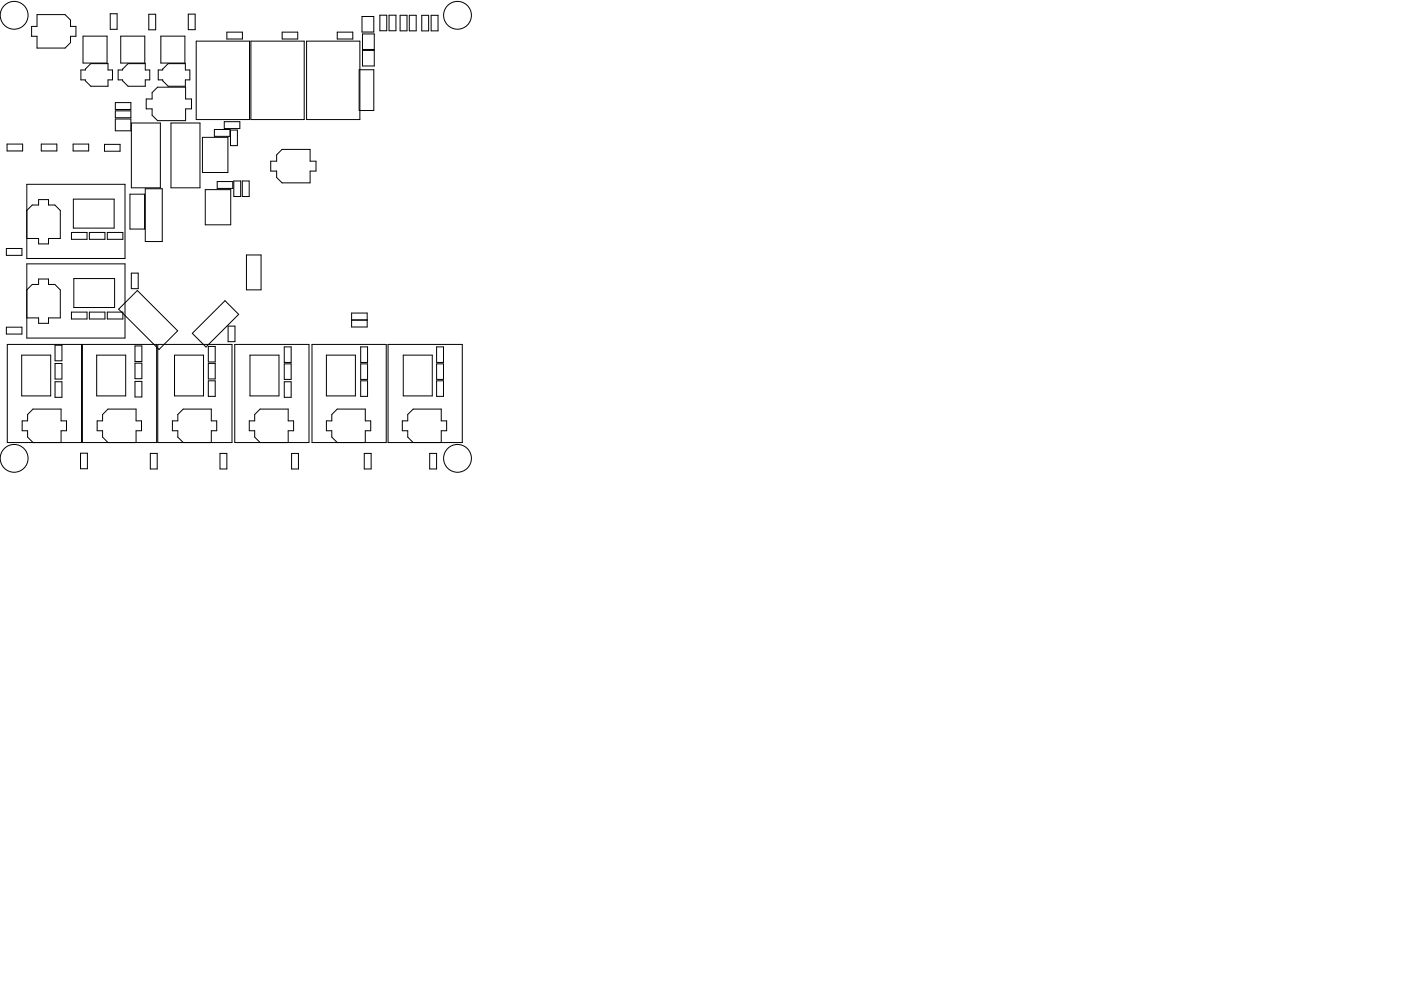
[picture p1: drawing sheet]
<svg xmlns="http://www.w3.org/2000/svg" width="297mm" height="210mm" viewBox="0 0 297 210" stroke-linecap="round" stroke-linejoin="round" font-family="sans-serif">
<g fill="none" stroke="#000" stroke-width=".21">
<path d="M7.8 3.1h6l1.2 1.1v1.4h1.1v2.1h-1.1v1.3l-1.2 1.2h-6v-2.5h-1.1v-2.1h1.1zM17.2 14.8h.9v-.2l1.1-1.1h3.7v1.3h.9v2.1h-.9v1.4h-3.7l-1.1-1.2v-.2h-.9zM17.6 7.7h5.1v5.7h-5.1zM23.4 2.9h1.4v3.3h-1.4zM25 14.8h1v-.2l1.2-1.1h3.6v1.3h.9v2.1h-.9v1.4h-3.6l-1.2-1.2v-.2h-1zM25.6 7.7h5.1v5.7h-5.1zM31.5 3h1.5v3.3h-1.5zM33.4 18.5h5.9v2.5h1.3v2.1h-1.3v2.5h-5.9l-1.1-1.2v-1.3h-1.3v-2.1h1.3v-1.4zM33.6 14.8h.9v-.2l1.1-1.1h3.7v1.3h1v2.1h-1v1.4h-3.7l-1.1-1.2v-.2h-.9zM34.1 7.7h5.1v5.7h-5.1zM39.9 3h1.5v3.3h-1.5zM41.6 8.7h11.3v16.7h-11.3z"/>
<path d="M48.1 6.8h3.3v1.5h-3.3zM53.2 8.7h11.3v16.7h-11.3zM59.8 6.8h3.3v1.5h-3.3zM65 8.7h11.3v16.7h-11.3zM71.5 6.8h3.3v1.5h-3.3zM76.1 14.8h3.2v8.6h-3.2zM76.7 3.5h2.6v3.3h-2.6zM76.8 7.2h2.6v3.3h-2.6zM76.8 10.7h2.6v3.3h-2.6zM80.5 3.2h1.5v3.3h-1.5zM82.5 3.2h1.5v3.3h-1.5zM84.8 3.2h1.5v3.3h-1.5z"/>
<path d="M86.8 3.2h1.4v3.3h-1.4zM89.4 3.3h1.5v3.3h-1.5zM91.4 3.2h1.5v3.3h-1.5zM1.5 30.6h3.3v1.4h-3.3zM5.7 39.1h20.8v15.7h-20.8zM8.7 30.6h3.3v1.4h-3.3zM15.5 30.6h3.3v1.4h-3.3zM22.2 30.6h3.3v1.5h-3.3zM24.4 25.2h3.4v2.5h-3.4zM24.4 21.8h3.4v1.4h-3.4zM24.4 23.5h3.4v1.5h-3.4zM27.9 26.1h6.1v13.7h-6.1z"/>
<path d="M36.3 26.1h6.1v13.7h-6.1zM42.9 29.1h5.4v7.5h-5.4zM45.4 27.5h3.3v1.4h-3.3zM46 38.5h3.3v1.5h-3.3zM47.6 25.8h3.3v1.5h-3.3zM48.9 27.6h1.4v3.3h-1.4zM49.6 38.4h1.4v3.3h-1.4zM51.4 38.4h1.4v3.3h-1.4zM59.8 31.7h5.9v2.5h1.3v2.1h-1.3v2.5h-5.9l-1.1-1.2v-1.3h-1.3v-2.1h1.3v-1.4zM1.3 52.7h3.4v1.5h-3.4zM5.7 56h20.8v15.7h-20.8zM5.7 44.6l1.1-1.1h1.4v-1.2h2.1v1.2h1.3l1.2 1.1v6h-2.5v1.1h-2.1v-1.1h-2.5"/>
<path d="M15.2 49.3h3.3v1.5h-3.3zM15.6 42.2h8.6v6.2h-8.6zM15.7 59.1h8.6v6.1h-8.6zM18.9 49.3h3.3v1.5h-3.3zM22.7 49.3h3.3v1.5h-3.3zM27.6 41.2h3v7.4h-3zM27.8 57.9h1.5v3.3h-1.5zM30.8 40h3.6v11.2h-3.6zM43.5 40.2h5.4v7.5h-5.4zM52.3 54.1h3v7.4h-3zM1.3 69.4h3.4v1.5h-3.4zM1.5 73.1h15.8v20.8h-15.8z"/>
<path d="M4.6 75.3h6.1v8.7h-6.1zM5.7 61.5l1.1-1.2h1.4v-1.1h2.1v1.1h1.3l1.2 1.2v5.9h-2.5v1.2h-2.1v-1.2h-2.5M11.7 77.1h1.4v3.3h-1.4zM11.7 73.2h1.4v3.3h-1.4zM15.2 66.2h3.3v1.5h-3.3zM17.5 73.1h15.7v20.8h-15.7zM18.9 66.2h3.3v1.5h-3.3zM20.5 75.3h6.1v8.7h-6.1zM22.7 66.2h3.3v1.5h-3.3zM28.6 73.4h1.5v3.3h-1.5zM28.6 77h1.5v3.3h-1.5zM29.1 61.6l8.6 8.6-4 3.9-8.5-8.5z"/>
<path d="M33.4 73.1h15.8v20.8h-15.8zM37 75.3h6.2v8.7h-6.2zM44.2 73.5h1.4v3.3h-1.4zM44.2 77.1h1.4v3.3h-1.4zM47.7 63.8l2.9 2.9-6.9 6.9-2.9-2.9zM48.4 69.2h1.4v3.3h-1.4zM49.8 73.1h15.7v20.8h-15.7zM53 75.3h6.1v8.7h-6.1zM60.3 77.2h1.4v3.3h-1.4zM60.3 73.6h1.4v3.3h-1.4zM66.1 73.1h15.8v20.8h-15.8zM69.2 75.3h6.2v8.7h-6.2z"/>
<path d="M74.6 66.4h3.2v3h-3.2zM74.6 67.9h3.2M76.5 77.2h1.4v3.3h-1.4zM76.5 73.6h1.4v3.3h-1.4zM82.3 73.1h15.7v20.8h-15.7zM85.5 75.3h6.2v8.7h-6.2zM92.6 73.6h1.4v3.3h-1.4zM92.6 77.2h1.4v3.3h-1.4zM7 93.9l-1.1-1.2v-1.3h-1.2v-2.1h1.2v-1.4l1.1-1.1h6v2.5h1.1v2.1h-1.1v2.5M11.7 81h1.4v3.3h-1.4zM17.1 96.2h1.4v3.3h-1.4zM22.9 93.9l-1.2-1.2v-1.3h-1.1v-2.1h1.1v-1.4l1.2-1.1h6v2.5h1.1v2.1h-1.1v2.5"/>
<path d="M28.6 80.9h1.5v3.3h-1.5zM31.9 96.2h1.4v3.3h-1.4zM38.9 93.9l-1.2-1.2v-1.3h-1.1v-2.1h1.1v-1.4l1.2-1.1h5.9v2.5h1.2v2.1h-1.2v2.5M44.2 80.8h1.4v3.3h-1.4zM46.6 96.2h1.5v3.3h-1.5zM55.2 93.9l-1.2-1.2v-1.3h-1.1v-2.1h1.1v-1.4l1.2-1.1h5.9v2.5h1.2v2.1h-1.2v2.5M60.3 81h1.4v3.3h-1.4zM61.8 96.2h1.5v3.3h-1.5zM71.5 93.9l-1.1-1.2v-1.3h-1.2v-2.1h1.2v-1.4l1.1-1.1h5.9v2.5h1.2v2.1h-1.2v2.5M76.5 80.8h1.4v3.3h-1.4zM77.2 96.2h1.5v3.3h-1.5zM87.6 93.9l-1.2-1.2v-1.3h-1.1v-2.1h1.1v-1.4l1.2-1.1h5.9v2.5h1.2v2.1h-1.2v2.5"/>
<path d="M91.1 96.2h1.5v3.3h-1.5zM92.6 80.8h1.4v3.3h-1.4z"/>
<circle cx="3" cy="3.2" r="2.95"/>
<circle cx="97" cy="3.2" r="2.95"/>
<circle cx="3" cy="97.2" r="2.95"/>
<circle cx="97" cy="97.2" r="2.95"/>
</g>
</svg>
